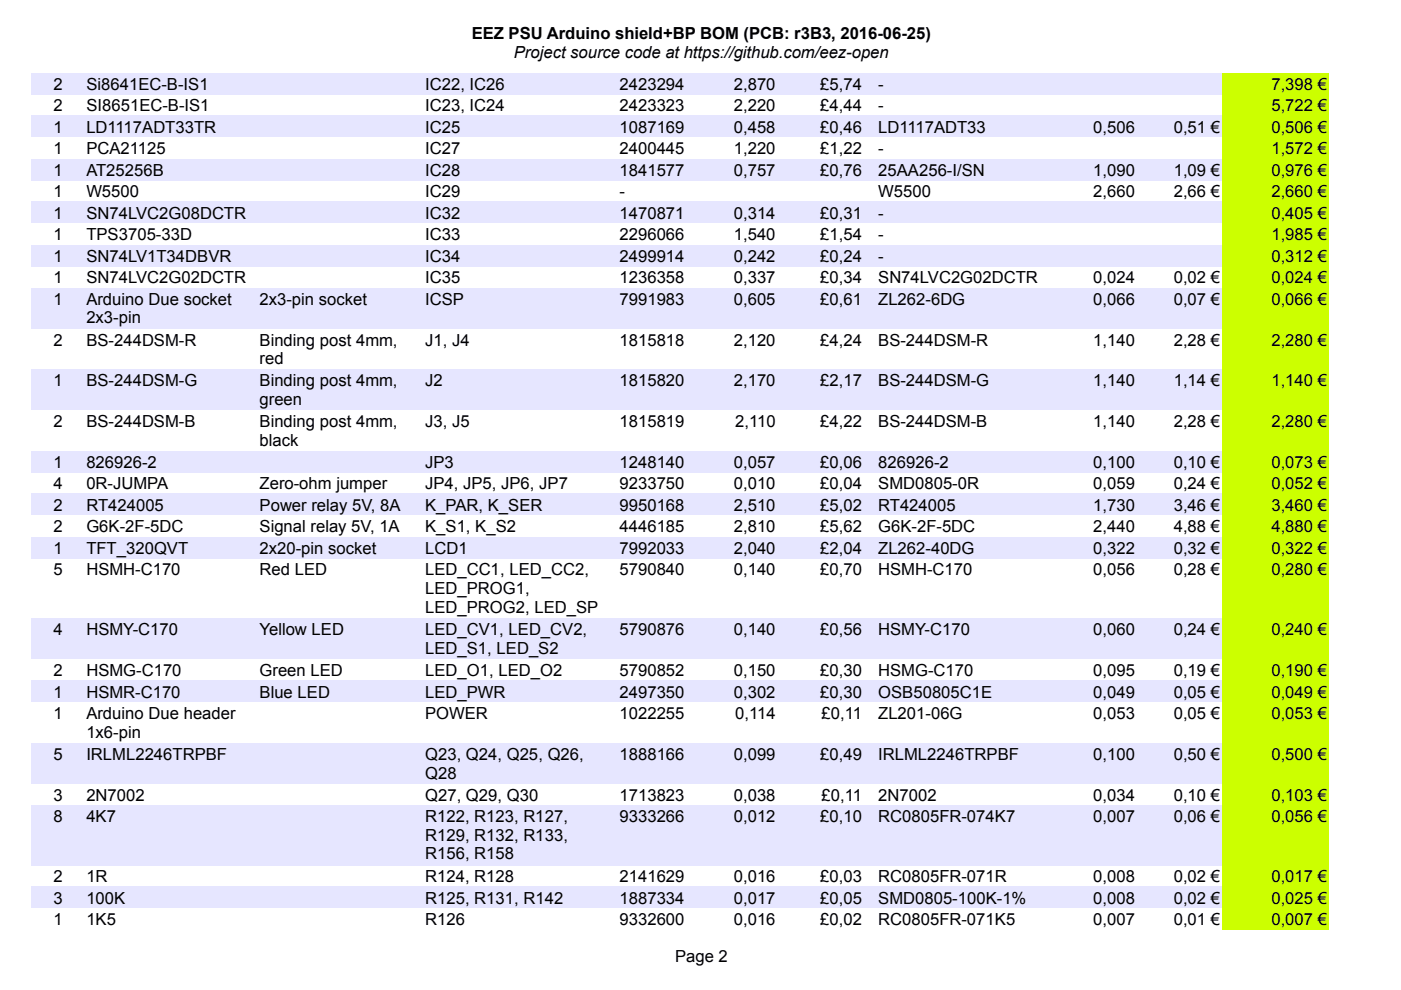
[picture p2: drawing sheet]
<svg xmlns="http://www.w3.org/2000/svg" width="297mm" height="210mm" viewBox="0 0 297 210" stroke-linecap="round" stroke-linejoin="round" font-family="sans-serif">
<defs><g id="words">
<g font-size="3.5">
<text x="100" y="8.3">EEZ PSU Arduino shield+BP BOM (PCB: r3B3, 2016-06-25)</text>
<text x="109" y="12.2">Project source code at https://github.com/eez-open</text>
<text x="11.3" y="19">2</text>
<text x="11.3" y="23.6">2</text>
<text x="18.3" y="19">Si8641EC-B-IS1</text>
<text x="18.3" y="23.6">SI8651EC-B-IS1</text>
<text x="90.1" y="19">IC22, IC26</text>
<text x="90.1" y="23.6">IC23, IC24</text>
<text x="131.3" y="19">2423294</text>
<text x="131.3" y="23.6">2423323</text>
<text x="155.6" y="19">2,870</text>
<text x="155.6" y="23.6">2,220</text>
<text x="173.9" y="19">£5,74</text>
<text x="173.9" y="23.6">£4,44</text>
<text x="186.2" y="19">-</text>
<text x="186.2" y="23.6">-</text>
<text x="269.6" y="19">7,398 €</text>
<text x="269.6" y="23.6">5,722 €</text>
<text x="11.3" y="28.2">1</text>
<text x="18.3" y="28.2">LD1117ADT33TR</text>
<text x="90.1" y="28.2">IC25</text>
<text x="131.3" y="28.2">1087169</text>
<text x="155.6" y="28.2">0,458</text>
<text x="173.9" y="28.2">£0,46</text>
<text x="186.2" y="28.2">LD1117ADT33</text>
<text x="231.8" y="28.2">0,506</text>
<text x="248.8" y="28.2">0,51 €</text>
<text x="269.6" y="28.2">0,506 €</text>
<text x="11.3" y="32.7">1</text>
<text x="18.3" y="32.7">PCA21125</text>
<text x="90.1" y="32.7">IC27</text>
<text x="131.3" y="32.7">2400445</text>
<text x="155.6" y="32.7">1,220</text>
<text x="173.9" y="32.7">£1,22</text>
<text x="186.2" y="32.7">-</text>
<text x="269.6" y="32.7">1,572 €</text>
<text x="11.3" y="37.3">1</text>
<text x="11.3" y="41.8">1</text>
<text x="18.3" y="37.3">AT25256B</text>
<text x="18.3" y="41.8">W5500</text>
<text x="90.1" y="37.3">IC28</text>
<text x="90.1" y="41.8">IC29</text>
<text x="131.3" y="37.3">1841577</text>
<text x="131.3" y="41.8">-</text>
<text x="155.6" y="37.3">0,757</text>
<text x="173.9" y="37.3">£0,76</text>
<text x="186.2" y="37.3">25AA256-I/SN</text>
<text x="186.2" y="41.8">W5500</text>
<text x="231.8" y="37.3">1,090</text>
<text x="231.8" y="41.8">2,660</text>
<text x="248.8" y="37.3">1,09 €</text>
<text x="248.8" y="41.8">2,66 €</text>
<text x="269.6" y="37.3">0,976 €</text>
<text x="269.6" y="41.8">2,660 €</text>
<text x="11.3" y="46.4">1</text>
<text x="18.3" y="46.4">SN74LVC2G08DCTR</text>
<text x="90.1" y="46.4">IC32</text>
<text x="131.3" y="46.4">1470871</text>
<text x="155.6" y="46.4">0,314</text>
<text x="173.9" y="46.4">£0,31</text>
<text x="186.2" y="46.4">-</text>
<text x="269.6" y="46.4">0,405 €</text>
<text x="11.3" y="50.9">1</text>
<text x="18.3" y="50.9">TPS3705-33D</text>
<text x="90.1" y="50.9">IC33</text>
<text x="131.3" y="50.9">2296066</text>
<text x="155.6" y="50.9">1,540</text>
<text x="173.9" y="50.9">£1,54</text>
<text x="186.2" y="50.9">-</text>
<text x="269.6" y="50.9">1,985 €</text>
<text x="11.3" y="55.5">1</text>
<text x="18.3" y="55.5">SN74LV1T34DBVR</text>
<text x="90.1" y="55.5">IC34</text>
<text x="131.3" y="55.5">2499914</text>
<text x="155.6" y="55.5">0,242</text>
<text x="173.9" y="55.5">£0,24</text>
<text x="186.2" y="55.5">-</text>
<text x="269.6" y="55.5">0,312 €</text>
<text x="11.3" y="60">1</text>
<text x="11.3" y="64.6">1</text>
<text x="18.3" y="60">SN74LVC2G02DCTR</text>
<text x="18.3" y="64.6">Arduino Due socket</text>
<text x="55" y="64.6">2x3-pin socket</text>
<text x="90.1" y="60">IC35</text>
<text x="90.1" y="64.6">ICSP</text>
<text x="131.3" y="60">1236358</text>
<text x="131.3" y="64.6">7991983</text>
<text x="155.6" y="60">0,337</text>
<text x="155.6" y="64.6">0,605</text>
<text x="173.9" y="60">£0,34</text>
<text x="173.9" y="64.6">£0,61</text>
<text x="186.2" y="60">SN74LVC2G02DCTR</text>
<text x="186.2" y="64.6">ZL262-6DG</text>
<text x="231.8" y="60">0,024</text>
<text x="231.8" y="64.6">0,066</text>
<text x="248.8" y="60">0,02 €</text>
<text x="248.8" y="64.6">0,07 €</text>
<text x="269.6" y="60">0,024 €</text>
<text x="269.6" y="64.6">0,066 €</text>
<text x="18.3" y="68.6">2x3-pin</text>
<text x="11.3" y="73.3">2</text>
<text x="18.3" y="73.3">BS-244DSM-R</text>
<text x="55" y="73.3">Binding post 4mm,</text>
<text x="55" y="77.2">red</text>
<text x="90.1" y="73.3">J1, J4</text>
<text x="131.3" y="73.3">1815818</text>
<text x="155.6" y="73.3">2,120</text>
<text x="173.9" y="73.3">£4,24</text>
<text x="186.2" y="73.3">BS-244DSM-R</text>
<text x="231.8" y="73.3">1,140</text>
<text x="248.8" y="73.3">2,28 €</text>
<text x="269.6" y="73.3">2,280 €</text>
<text x="11.3" y="81.9">1</text>
<text x="18.3" y="81.9">BS-244DSM-G</text>
<text x="55" y="81.9">Binding post 4mm,</text>
<text x="90.1" y="81.9">J2</text>
<text x="131.3" y="81.9">1815820</text>
<text x="155.6" y="81.9">2,170</text>
<text x="173.9" y="81.9">£2,17</text>
<text x="186.2" y="81.9">BS-244DSM-G</text>
<text x="231.8" y="81.9">1,140</text>
<text x="248.8" y="81.9">1,14 €</text>
<text x="269.6" y="81.9">1,140 €</text>
<text x="55" y="85.9">green</text>
<text x="11.3" y="90.5">2</text>
<text x="18.3" y="90.5">BS-244DSM-B</text>
<text x="55" y="90.5">Binding post 4mm,</text>
<text x="55" y="94.5">black</text>
<text x="90.1" y="90.5">J3, J5</text>
<text x="131.3" y="90.5">1815819</text>
<text x="155.9" y="90.5">2,110</text>
<text x="173.9" y="90.5">£4,22</text>
<text x="186.2" y="90.5">BS-244DSM-B</text>
<text x="231.8" y="90.5">1,140</text>
<text x="248.8" y="90.5">2,28 €</text>
<text x="269.6" y="90.5">2,280 €</text>
<text x="11.3" y="99.2">1</text>
<text x="18.3" y="99.2">826926-2</text>
<text x="90.1" y="99.2">JP3</text>
<text x="131.3" y="99.2">1248140</text>
<text x="155.6" y="99.2">0,057</text>
<text x="173.9" y="99.2">£0,06</text>
<text x="186.2" y="99.2">826926-2</text>
<text x="231.8" y="99.2">0,100</text>
<text x="248.8" y="99.2">0,10 €</text>
<text x="269.6" y="99.2">0,073 €</text>
<text x="11.3" y="103.8">4</text>
<text x="18.3" y="103.8">0R-JUMPA</text>
<text x="55" y="103.8">Zero-ohm jumper</text>
<text x="90.1" y="103.8">JP4, JP5, JP6, JP7</text>
<text x="131.3" y="103.8">9233750</text>
<text x="155.6" y="103.8">0,010</text>
<text x="173.9" y="103.8">£0,04</text>
<text x="186.2" y="103.8">SMD0805-0R</text>
<text x="231.8" y="103.8">0,059</text>
<text x="248.8" y="103.8">0,24 €</text>
<text x="269.6" y="103.8">0,052 €</text>
<text x="11.3" y="108.3">2</text>
<text x="11.3" y="112.9">2</text>
<text x="18.3" y="108.3">RT424005</text>
<text x="18.3" y="112.9">G6K-2F-5DC</text>
<text x="55" y="108.3">Power relay 5V, 8A</text>
<text x="55" y="112.9">Signal relay 5V, 1A</text>
<text x="90.1" y="108.3">K_PAR, K_SER</text>
<text x="90.1" y="112.9">K_S1, K_S2</text>
<text x="131.3" y="108.3">9950168</text>
<text x="131.3" y="112.9">4446185</text>
<text x="155.6" y="108.3">2,510</text>
<text x="155.6" y="112.9">2,810</text>
<text x="173.9" y="108.3">£5,02</text>
<text x="173.9" y="112.9">£5,62</text>
<text x="186.2" y="108.3">RT424005</text>
<text x="186.2" y="112.9">G6K-2F-5DC</text>
<text x="231.8" y="108.3">1,730</text>
<text x="231.8" y="112.9">2,440</text>
<text x="248.8" y="108.3">3,46 €</text>
<text x="248.8" y="112.9">4,88 €</text>
<text x="269.6" y="108.3">3,460 €</text>
<text x="269.6" y="112.9">4,880 €</text>
<text x="11.3" y="117.4">1</text>
<text x="18.3" y="117.4">TFT_320QVT</text>
<text x="55" y="117.4">2x20-pin socket</text>
<text x="90.1" y="117.4">LCD1</text>
<text x="131.3" y="117.4">7992033</text>
<text x="155.6" y="117.4">2,040</text>
<text x="173.9" y="117.4">£2,04</text>
<text x="186.2" y="117.4">ZL262-40DG</text>
<text x="231.8" y="117.4">0,322</text>
<text x="248.8" y="117.4">0,32 €</text>
<text x="269.6" y="117.4">0,322 €</text>
<text x="11.3" y="122">5</text>
<text x="18.3" y="122">HSMH-C170</text>
<text x="55" y="122">Red LED</text>
<text x="90.1" y="122">LED_CC1, LED_CC2,</text>
<text x="90.1" y="125.9">LED_PROG1,</text>
<text x="131.3" y="122">5790840</text>
<text x="155.6" y="122">0,140</text>
<text x="173.9" y="122">£0,70</text>
<text x="186.2" y="122">HSMH-C170</text>
<text x="231.8" y="122">0,056</text>
<text x="248.8" y="122">0,28 €</text>
<text x="269.6" y="122">0,280 €</text>
<text x="90.1" y="129.9">LED_PROG2, LED_SP</text>
<text x="11.3" y="134.7">4</text>
<text x="18.3" y="134.7">HSMY-C170</text>
<text x="55" y="134.7">Yellow LED</text>
<text x="90.1" y="134.7">LED_CV1, LED_CV2,</text>
<text x="131.3" y="134.7">5790876</text>
<text x="155.6" y="134.7">0,140</text>
<text x="173.9" y="134.7">£0,56</text>
<text x="186.2" y="134.7">HSMY-C170</text>
<text x="231.8" y="134.7">0,060</text>
<text x="248.8" y="134.7">0,24 €</text>
<text x="269.6" y="134.7">0,240 €</text>
<text x="11.3" y="143.3">2</text>
<text x="18.3" y="143.3">HSMG-C170</text>
<text x="55" y="143.3">Green LED</text>
<text x="90.1" y="143.3">LED_O1, LED_O2</text>
<text x="90.1" y="138.7">LED_S1, LED_S2</text>
<text x="131.3" y="143.3">5790852</text>
<text x="155.6" y="143.3">0,150</text>
<text x="173.9" y="143.3">£0,30</text>
<text x="186.2" y="143.3">HSMG-C170</text>
<text x="231.8" y="143.3">0,095</text>
<text x="248.8" y="143.3">0,19 €</text>
<text x="269.6" y="143.3">0,190 €</text>
<text x="11.3" y="147.9">1</text>
<text x="18.3" y="147.9">HSMR-C170</text>
<text x="55" y="147.9">Blue LED</text>
<text x="90.1" y="147.9">LED_PWR</text>
<text x="131.3" y="147.9">2497350</text>
<text x="155.6" y="147.9">0,302</text>
<text x="173.9" y="147.9">£0,30</text>
<text x="186.2" y="147.9">OSB50805C1E</text>
<text x="231.8" y="147.9">0,049</text>
<text x="248.8" y="147.9">0,05 €</text>
<text x="269.6" y="147.9">0,049 €</text>
<text x="11.3" y="152.5">1</text>
<text x="18.3" y="152.5">Arduino Due header</text>
<text x="90.1" y="152.5">POWER</text>
<text x="131.3" y="152.5">1022255</text>
<text x="155.9" y="152.5">0,114</text>
<text x="174.2" y="152.5">£0,11</text>
<text x="186.2" y="152.5">ZL201-06G</text>
<text x="231.8" y="152.5">0,053</text>
<text x="248.8" y="152.5">0,05 €</text>
<text x="269.6" y="152.5">0,053 €</text>
<text x="11.3" y="161.1">5</text>
<text x="18.3" y="161.1">IRLML2246TRPBF</text>
<text x="18.3" y="156.4">1x6-pin</text>
<text x="90.1" y="161.1">Q23, Q24, Q25, Q26,</text>
<text x="131.3" y="161.1">1888166</text>
<text x="155.6" y="161.1">0,099</text>
<text x="173.9" y="161.1">£0,49</text>
<text x="186.2" y="161.1">IRLML2246TRPBF</text>
<text x="231.8" y="161.1">0,100</text>
<text x="248.8" y="161.1">0,50 €</text>
<text x="269.6" y="161.1">0,500 €</text>
<text x="90.1" y="165.1">Q28</text>
<text x="11.3" y="169.8">3</text>
<text x="18.3" y="169.8">2N7002</text>
<text x="90.1" y="169.8">Q27, Q29, Q30</text>
<text x="131.3" y="169.8">1713823</text>
<text x="155.6" y="169.8">0,038</text>
<text x="174.2" y="169.8">£0,11</text>
<text x="186.2" y="169.8">2N7002</text>
<text x="231.8" y="169.8">0,034</text>
<text x="248.8" y="169.8">0,10 €</text>
<text x="269.6" y="169.8">0,103 €</text>
<text x="11.3" y="174.3">8</text>
<text x="18.3" y="174.3">4K7</text>
<text x="90.1" y="174.3">R122, R123, R127,</text>
<text x="90.1" y="178.3">R129, R132, R133,</text>
<text x="131.3" y="174.3">9333266</text>
<text x="155.6" y="174.3">0,012</text>
<text x="173.9" y="174.3">£0,10</text>
<text x="186.2" y="174.3">RC0805FR-074K7</text>
<text x="231.8" y="174.3">0,007</text>
<text x="248.8" y="174.3">0,06 €</text>
<text x="269.6" y="174.3">0,056 €</text>
<text x="90.1" y="182.2">R156, R158</text>
<text x="11.3" y="187">2</text>
<text x="11.3" y="191.6">3</text>
<text x="18.3" y="187">1R</text>
<text x="18.3" y="191.6">100K</text>
<text x="90.1" y="187">R124, R128</text>
<text x="90.1" y="191.6">R125, R131, R142</text>
<text x="131.3" y="187">2141629</text>
<text x="131.3" y="191.6">1887334</text>
<text x="155.6" y="187">0,016</text>
<text x="155.6" y="191.6">0,017</text>
<text x="173.9" y="187">£0,03</text>
<text x="173.9" y="191.6">£0,05</text>
<text x="186.2" y="187">RC0805FR-071R</text>
<text x="186.2" y="191.6">SMD0805-100K-1%</text>
<text x="231.8" y="187">0,008</text>
<text x="231.8" y="191.6">0,008</text>
<text x="248.8" y="187">0,02 €</text>
<text x="248.8" y="191.6">0,02 €</text>
<text x="269.6" y="187">0,017 €</text>
<text x="269.6" y="191.6">0,025 €</text>
<text x="11.3" y="196.1">1</text>
<text x="18.3" y="196.1">1K5</text>
<text x="90.1" y="196.1">R126</text>
<text x="131.3" y="196.1">9332600</text>
<text x="155.6" y="196.1">0,016</text>
<text x="173.9" y="196.1">£0,02</text>
<text x="186.2" y="196.1">RC0805FR-071K5</text>
<text x="231.8" y="196.1">0,007</text>
<text x="248.8" y="196.1">0,01 €</text>
<text x="269.6" y="196.1">0,007 €</text>
<text x="143.2" y="203.9">Page 2</text>
</g>
</g></defs>
<path d="M6.7 15.4h252.4v4.6h-252.4z" fill-rule="evenodd" fill="#e6e6ff"/>
<g fill="#cf0">
<path d="M259 15.4h22.7v4.6h-22.7z" fill-rule="evenodd"/>
<path d="M259 20h22.7v4.6h-22.7z" fill-rule="evenodd"/>
</g>
<path d="M6.7 24.5h252.4v4.6h-252.4z" fill-rule="evenodd" fill="#e6e6ff"/>
<g fill="#cf0">
<path d="M259 24.5h22.7v4.6h-22.7z" fill-rule="evenodd"/>
<path d="M259 29.1h22.7v4.6h-22.7z" fill-rule="evenodd"/>
</g>
<path d="M6.7 33.7h252.4v4.5h-252.4z" fill-rule="evenodd" fill="#e6e6ff"/>
<g fill="#cf0">
<path d="M259 33.7h22.7v4.5h-22.7z" fill-rule="evenodd"/>
<path d="M259 38.2h22.7v4.6h-22.7z" fill-rule="evenodd"/>
</g>
<path d="M6.7 42.8h252.4v4.5h-252.4z" fill-rule="evenodd" fill="#e6e6ff"/>
<g fill="#cf0">
<path d="M259 42.8h22.7v4.5h-22.7z" fill-rule="evenodd"/>
<path d="M259 47.3h22.7v4.6h-22.7z" fill-rule="evenodd"/>
</g>
<path d="M6.7 51.9h252.4v4.6h-252.4z" fill-rule="evenodd" fill="#e6e6ff"/>
<g fill="#cf0">
<path d="M259 51.9h22.7v4.6h-22.7z" fill-rule="evenodd"/>
<path d="M259 56.4h22.7v4.6h-22.7z" fill-rule="evenodd"/>
</g>
<path d="M6.7 61h252.4v8.7h-252.4z" fill-rule="evenodd" fill="#e6e6ff"/>
<g fill="#cf0">
<path d="M259 61h22.7v8.7h-22.7z" fill-rule="evenodd"/>
<path d="M259 69.7h22.7v8.6h-22.7z" fill-rule="evenodd"/>
</g>
<path d="M6.7 78.3h252.4v8.7h-252.4z" fill-rule="evenodd" fill="#e6e6ff"/>
<g fill="#cf0">
<path d="M259 78.3h22.7v8.7h-22.7z" fill-rule="evenodd"/>
<path d="M259 87h22.7v8.6h-22.7z" fill-rule="evenodd"/>
</g>
<path d="M6.7 95.6h252.4v4.6h-252.4z" fill-rule="evenodd" fill="#e6e6ff"/>
<g fill="#cf0">
<path d="M259 95.6h22.7v4.6h-22.7z" fill-rule="evenodd"/>
<path d="M259 100.1h22.7v4.6h-22.7z" fill-rule="evenodd"/>
</g>
<path d="M6.7 104.7h252.4v4.6h-252.4z" fill-rule="evenodd" fill="#e6e6ff"/>
<g fill="#cf0">
<path d="M259 104.7h22.7v4.6h-22.7z" fill-rule="evenodd"/>
<path d="M259 109.3h22.7v4.5h-22.7z" fill-rule="evenodd"/>
</g>
<path d="M6.7 113.8h252.4v4.6h-252.4z" fill-rule="evenodd" fill="#e6e6ff"/>
<g fill="#cf0">
<path d="M259 113.8h22.7v4.6h-22.7z" fill-rule="evenodd"/>
<path d="M259 118.4h22.7v12.7h-22.7z" fill-rule="evenodd"/>
</g>
<path d="M6.7 131.1h252.4v8.7h-252.4z" fill-rule="evenodd" fill="#e6e6ff"/>
<g fill="#cf0">
<path d="M259 131.1h22.7v8.7h-22.7z" fill-rule="evenodd"/>
<path d="M259 139.7h22.7v4.6h-22.7z" fill-rule="evenodd"/>
</g>
<path d="M6.7 144.3h252.4v4.6h-252.4z" fill-rule="evenodd" fill="#e6e6ff"/>
<g fill="#cf0">
<path d="M259 144.3h22.7v4.6h-22.7z" fill-rule="evenodd"/>
<path d="M259 148.9h22.7v8.6h-22.7z" fill-rule="evenodd"/>
</g>
<path d="M6.7 157.5h252.4v8.7h-252.4z" fill-rule="evenodd" fill="#e6e6ff"/>
<g fill="#cf0">
<path d="M259 157.5h22.7v8.7h-22.7z" fill-rule="evenodd"/>
<path d="M259 166.1h22.7v4.6h-22.7z" fill-rule="evenodd"/>
</g>
<path d="M6.7 170.7h252.4v12.7h-252.4z" fill-rule="evenodd" fill="#e6e6ff"/>
<g fill="#cf0">
<path d="M259 170.7h22.7v12.7h-22.7z" fill-rule="evenodd"/>
<path d="M259 183.4h22.7v4.6h-22.7z" fill-rule="evenodd"/>
</g>
<path d="M6.7 188h252.4v4.6h-252.4z" fill-rule="evenodd" fill="#e6e6ff"/>
<g fill="#cf0">
<path d="M259 188h22.7v4.6h-22.7z" fill-rule="evenodd"/>
<path d="M259 192.5h22.7v4.6h-22.7z" fill-rule="evenodd"/>
</g>
<use href="#words"/>
</svg>
